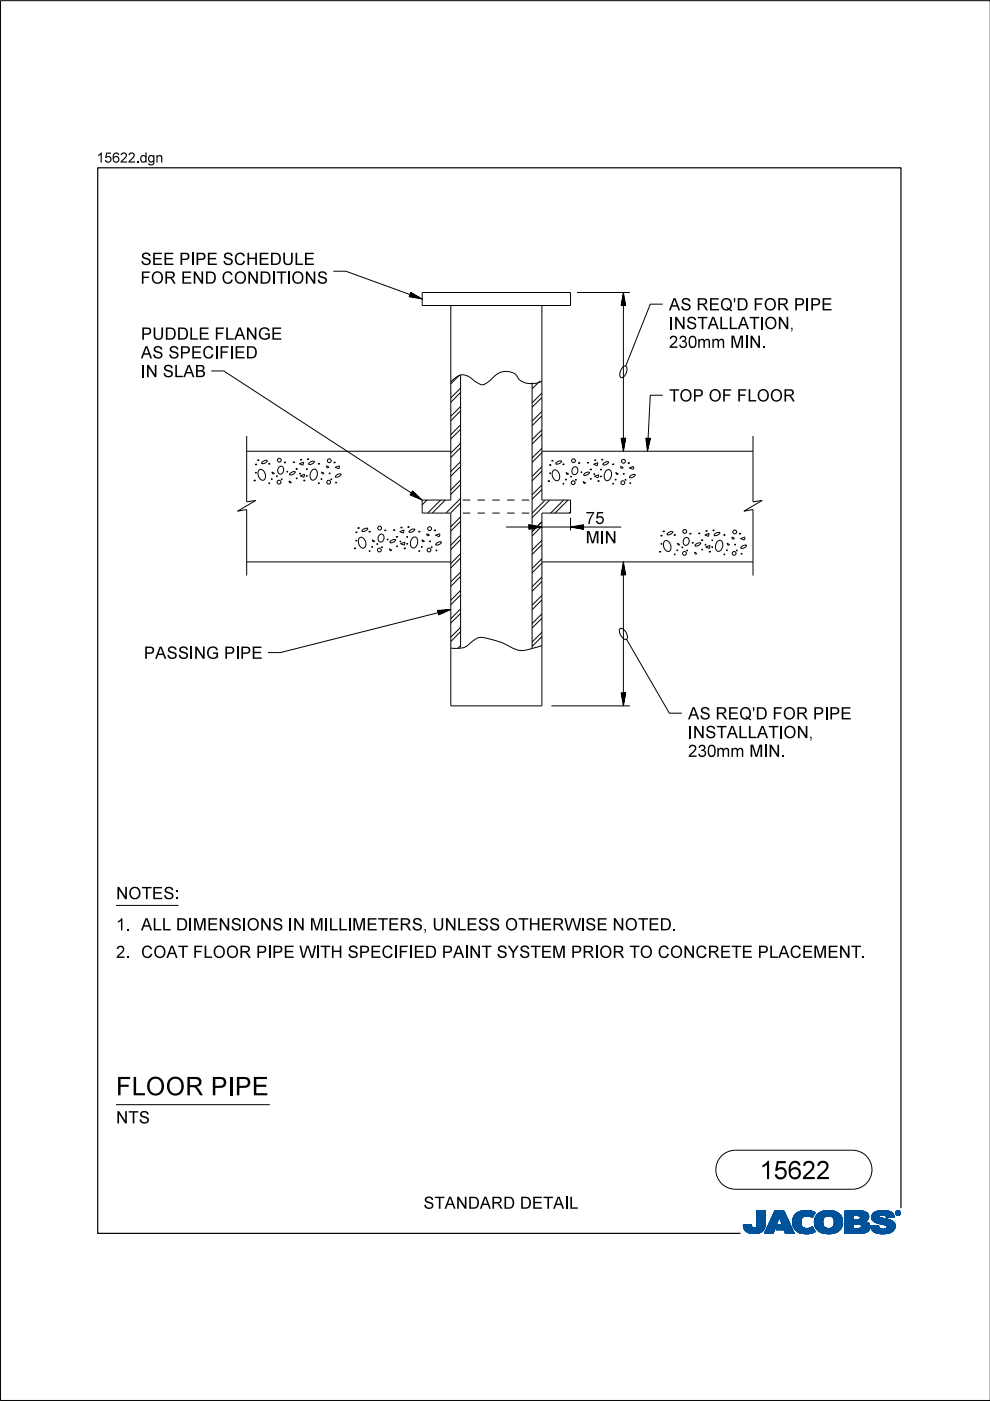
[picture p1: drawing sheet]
<svg xmlns="http://www.w3.org/2000/svg" width="210mm" height="297mm" viewBox="0 0 210 297" stroke-linecap="round" stroke-linejoin="round" font-family="sans-serif">
<defs><g id="words">
<g font-size="4">
<text x="24.6" y="232.2">FLOOR PI</text>
<text x="49.8" y="232.2">PE</text>
<text x="161" y="250">15622</text>
</g>
<g font-size="2.6">
<text x="29.8" y="56.2">SEE PI</text>
<text x="41.4" y="56.2">PE SCH</text>
<text x="54.8" y="56.2">EDULE</text>
<text x="29.8" y="60.1">FOR EN</text>
<text x="43.4" y="60.1">D CON</text>
<text x="55" y="60.1">DI</text>
<text x="58.6" y="60.1">TI</text>
<text x="61.8" y="60.1">ON</text>
<text x="67.2" y="60.1">S</text>
<text x="141.8" y="65.8">AS REQ'</text>
<text x="156.1" y="65.8">D FOR PI</text>
<text x="171.7" y="65.8">PE</text>
<text x="141.8" y="69.8">I</text>
<text x="145.4" y="69.8">STALLATI</text>
<text x="162" y="69.8">ON</text>
<text x="167.4" y="69.8">,</text>
<text x="29.9" y="76">AS SPECI</text>
<text x="29.9" y="72">PUDDLE FLAN</text>
<text x="46.5" y="76">FI</text>
<text x="49.7" y="76">ED</text>
<text x="54.7" y="72">GE</text>
<text x="141.8" y="73.8">230mm M</text>
<text x="157.8" y="73.8">I</text>
<text x="161.4" y="73.8">.</text>
<text x="29.9" y="80">I</text>
<text x="34.5" y="80">SLAB</text>
<text x="141.8" y="85.1">TOP OF FLOOR</text>
<text x="124.2" y="111.1">75</text>
<text x="124.2" y="115.2">M</text>
<text x="127.2" y="115.2">I</text>
<text x="30.5" y="139.7">PASSI</text>
<text x="41.1" y="139.7">N</text>
<text x="43.7" y="139.7">G PI</text>
<text x="50.9" y="139.7">PE</text>
<text x="145.9" y="152.5">AS REQ'</text>
<text x="160.2" y="152.5">D FOR PI</text>
<text x="175.8" y="152.5">PE</text>
<text x="145.9" y="160.5">230mm M</text>
<text x="145.9" y="156.5">I</text>
<text x="149.5" y="156.5">STALLATI</text>
<text x="161.9" y="160.5">I</text>
<text x="165.5" y="160.5">.</text>
<text x="166.1" y="156.5">ON</text>
<text x="171.5" y="156.5">,</text>
<text x="24.6" y="190.6">N</text>
<text x="27.2" y="190.6">OTES:</text>
<text x="24.6" y="197.3">1. ALLDI</text>
<text x="40.9" y="197.3">M</text>
<text x="43.9" y="197.3">EN</text>
<text x="48.9" y="197.3">SI</text>
<text x="52.3" y="197.3">ON</text>
<text x="62.1" y="197.3">N</text>
<text x="65.7" y="197.3">M</text>
<text x="69.7" y="197.3">L</text>
<text x="74.7" y="197.3">M</text>
<text x="77.7" y="197.3">ETERS,UN</text>
<text x="96.9" y="197.3">LESS OTH</text>
<text x="114.7" y="197.3">ERW I</text>
<text x="124.1" y="197.3">SE N</text>
<text x="132.5" y="197.3">OTED.</text>
<text x="24.6" y="203.1">2. COAT FLOOR PI</text>
<text x="57.7" y="203.1">PE W I</text>
<text x="67.9" y="203.1">TH</text>
<text x="73.7" y="203.1">SPECI</text>
<text x="84.5" y="203.1">FI</text>
<text x="87.7" y="203.1">ED PAI</text>
<text x="99.5" y="203.1">N</text>
<text x="102.1" y="203.1">T SYSTEM</text>
<text x="121" y="203.1">PRI</text>
<text x="127" y="203.1">OR TO CON</text>
<text x="147.4" y="203.1">CRETE PLACEM</text>
<text x="175.4" y="203.1">EN</text>
<text x="180.4" y="203.1">T.</text>
<text x="24.6" y="238.2">N</text>
<text x="27.2" y="238.2">TS</text>
<text x="89.8" y="256.3">STAN</text>
<text x="99.2" y="256.3">DARD DETAI</text>
<text x="120.6" y="256.3">L</text>
</g>
<g font-size="2.2">
<text x="20.5" y="34.5">15622.</text>
<text x="29.6" y="34.5">dgn</text>
</g>
</g></defs>
<g fill="none" stroke="#00539a" stroke-width=".21">
<path d="M157.6 259.8h1.7M157.6 259.9h1.7M157.6 259.9l1.7 .1M157.6 260h1.8M158.1 259.7h1.2M159.3 259.7h-1.7l.1 .7M159.3 259.7h-.9M159.3 259.7l.1 .3M159.4 260l.1 .3M160.4 260l-.2 .3h2M160.5 259.6h1.8M160.5 259.6l-.1 .4"/>
<path d="M160.5 259.7h1.8M160.5 256.7v2.9M160.5 256.9h1.8M160.5 257.5h1.8M160.5 256.7h1.8v2.7M160.5 256.8h1.8M160.5 256.8l1.8 .1M160.5 256.9l1.8 .1M160.5 257h1.8M160.5 257.1h1.8M160.5 257.2h1.8M160.5 257.2l1.8 .1"/>
<path d="M160.5 257.3h1.8M160.5 257.4h1.8M160.5 257.4l1.8 .1M160.5 257.6h1.8M160.5 257.6l1.8 .1M160.5 257.7h1.8M160.5 257.8h1.8M160.5 257.9h1.8M160.5 258h1.8M160.5 258.1h1.8M160.5 258.1l1.8 .1M160.5 258.2h1.8"/>
<path d="M160.5 258.3h1.8M160.5 258.3l1.8 .1M160.5 258.4h1.8M160.5 258.5h1.8M160.5 258.5l1.8 .1M160.5 258.6h1.8M160.5 258.6l1.8 .1M160.5 258.7h1.8M160.5 258.8h1.8M160.5 258.9h1.8M160.5 259h1.8M160.5 259.1h1.8"/>
<path d="M160.5 259.2h1.8M160.5 259.3h1.8M160.5 259.8h1.8M162.2 260h-1.8M162.2 259.9v.3M162.2 259.9h-1.8M162.2 259.8h-1.7M162.3 259.4l-.1 .5M162.3 259.4v-2.7h-1.8v2.9M162.3 259.5h-1.8M162.3 259.6h-1.8M162.3 256.7l-1.8 .1"/>
<path d="M162.3 259.4h-1.8M163.7 258.1h3.1M163.7 258h3.1M163.7 257.9h3M163.8 257.8h2.9M163.8 257.7h2.9M163.8 257.7h2.8M163.9 257.6h2.7M163.9 257.5h2.7M164 257.4h2.5M164 257.3h2.5M164.1 257.2h2.3"/>
<path d="M164.1 257.1h2.3M164.1 257h2.3M164.2 257h2.1M164.2 256.9h2.1M164.2 256.8h2.1M164.3 256.7h1.9l2.2 4.8h-1.9l-.3-.8h-1.7l.4-1h1l-.7-1.7-1.3 3.5h-1.8zM164.5 260h-1.7M164.5 259.9l-1.7 .1M164.5 259.9h-1.7M164.5 259.8l-1.7 .1M164.6 259.8h-1.7M164.6 259.7l-1.7 .1"/>
<path d="M164.6 259.7h-1.7M164.6 259.6h-1.7M164.6 259.5l-1.6 .1M164.7 259.5h-1.7M164.7 259.4l-1.7 .1M164.7 259.4h-1.7M164.7 259.3l-1.6 .1M164.7 259.3h-1.6M164.8 259.2l-1.7 .1M164.8 259.2h-1.7M164.8 259.1l-1.6 .1M164.8 260h2.9"/>
<path d="M164.8 259.1h-1.6M164.8 259.9h2.9M164.8 259l-1.6 .1M164.9 259.9h2.7M164.9 259h-1.7M164.9 259.8h2.7M164.9 258.9h-1.6M164.9 258.8h-1.6M164.9 259.7h2.7M164.9 259.7l-.4 1 3.6 .1M165 258.7h-1.6M165 258.6l-1.6 .1"/>
<path d="M165 258.6h-1.6M165 258.5l-1.6 .1M165 258.5h-1.6M165.1 258.4l-1.6 .1M165.1 258.4h-1.6M165.1 258.3l-1.6 .1M165.1 258.3h-1.6M165.1 258.2l-1.5 .1M165.1 258.2h-1.5M165.2 258.1l-1.6 .1M165.2 258.1h-1.6M165.2 258l.7 1.7h-1"/>
<path d="M165.2 258l.7 1.7M165.3 258.1h1.5M165.3 258.1l1.6 .1M165.3 258.2h1.6M165.3 258.2l1.6 .1M165.3 258.3h1.6M165.4 258.3l1.6 .1M165.4 258.4h1.6M165.4 258.4l1.6 .1M165.4 258.5h1.6M165.4 258.5l1.7 .1M165.4 258.6h1.7"/>
<path d="M165.5 258.6l1.6 .1M165.5 258.7h1.6M165.5 258.8h1.7M165.5 258.9h1.7M165.6 258.9h1.6M165.6 259h1.7M165.6 259l1.7 .1M165.6 259.1h1.7M165.6 259.1l1.7 .1M165.7 259.2h1.7M165.7 259.2l1.7 .1M165.7 259.3h1.7"/>
<path d="M165.7 259.3l1.7 .1M165.7 259.4h1.7M165.8 259.4l1.7 .1M165.8 259.5h1.7M165.8 259.5l1.7 .1M165.8 259.6h1.7M166.2 256.7l2.2 4.8M166.2 256.8l-1.9-.1-2.2 4.8h1.8l1.3-3.5M168 258.9l.4 1.5M168 258.9h1.8M168 259h1.8M168 259.1h1.8"/>
<path d="M168 259.2h1.8M168 259.2l1.8 .1M168 259.3h1.8M168 259.3l1.8 .1M168.1 259.4h1.8M168.1 259.5h1.7M168.1 259.4l1.7 .1M168.1 259.5l1.8 .1M168.1 259.6h1.8M168.1 259.7h1.8M168.1 259.7l1.8 .1M168.1 259.8h1.8"/>
<path d="M168.1 259.8l1.8 .1M168.2 260h1.8M168.2 259.9h1.8M168.3 258l-.3 .9M168.9 257.3l-.6 .7M169.1 257.1h3.6M169.2 257h3.4M169.4 256.9h3.1M169.5 256.9h2.9M169.8 256.8h2.4M169.8 259.1a1.33 1.33 0 0 0 .8 1.4 1.33 1.33 0 0 0 1.5-.3l.2-.1M169.8 259.1h-1.8"/>
<path d="M169.8 259l-1.8 .1M169.9 258.8l-1.9 .1M169.9 258.8h-1.9M169.9 258.7h-1.9M169.9 258.6h-1.8M169.9 258.6l-1.9 .1M169.9 258.5l-1.8 .1M169.9 258.5h-1.8M169.9 258.4l-1.8 .1M170 258.4h-1.9M170 258.4l-.2 .7M170 258.3l-1.8 .1"/>
<path d="M170 258.3h-1.8M170 258.2l-1.8 .1M170.1 258.2h-1.9M170.1 258.1l-.1 .3M170.1 258.1l-1.9 .1M170.2 258.1h-2M170.3 258h-2.1M170.3 256.7l-1.4 .5M170.3 256.7h1.5M170.3 256.7a4 4 0 0 1 2.5 .4M170.4 258h-2.1M170.4 257.9h-2.1"/>
<path d="M170.6 257.8l-2.3 .1M170.6 257.9l-.5 .2M170.8 257.8h-2.5M171.4 257.8h1M171.5 256.7l-1.7 .1M171.5 256.7l.6 .1M171.7 257.8h.7M171.8 257.9h.6M171.9 258h.4M172.1 258.1h.2M172.2 258.1h.1M172.3 258h-.3"/>
<path d="M172.4 257.7l-4 .1M172.5 257.7h-4.1M172.5 257.6l-4 .1M172.5 257.6h-4M172.6 257h-3.3M172.6 257.5l-4.1 .1M172.6 257.5h-4M172.6 257.4l-4 .1M172.7 257.4h-4M172.7 259h1.8M172.7 259.2h1.8M172.7 259.3h1.8"/>
<path d="M172.7 259.3l1.8 .1M172.7 259.4h1.8M172.7 257.3l-3.9 .1M172.7 259.5h1.8M172.7 259.5l1.8 .1M172.7 259.6h1.8M172.7 259.7h1.8M172.7 258.6h1.8M172.7 257.3h-3.9M172.8 259.8h1.8M172.8 257.2l-3.9 .1M172.8 259.9h1.8"/>
<path d="M172.8 259.9l.3 .6M172.8 259.8l1.8 .1M172.8 259.9l1.8 .1M172.8 257.2h-3.9M172.8 260h1.8M172.8 257.1l-.6 1.1a1.75 1.75 0 0 0-1.6-.3M172.9 257.1l-3.9 .1M173 257.8l-.3 1.3h1.8M173 257.8h5.3M173.1 257.7h5.2M173.1 257.7h5.1M173.1 257.6h5.1"/>
<path d="M173.2 257.6h4.9M173.2 257.5h4.8M173.4 257.4h4.6M173.4 257.4h4.5M173.5 257.3h4.4M173.6 257.2l4.2 .1M173.6 257.2h4.1M173.7 257.1l4 .1M173.8 257.1h3.8M173.9 257h3.5M174 257h3.3M174.1 256.9h3.2"/>
<path d="M174.2 256.9h2.8M174.4 256.8h2.6M174.5 259h-1.8M174.5 259.2a1.15 1.15 0 0 0 1.3 1.3M174.5 259.2l-1.8-.1 .1 .8M174.5 258.9l-1.8 .1M174.5 258.9h-1.8M174.5 258.8l-1.8 .1M174.5 258.7l-1.8 .1M174.5 258.7h-1.8M174.5 258.6l-1.8 .1M174.5 258.5l-1.8 .1"/>
<path d="M174.6 258.5h-1.9M174.6 256.8h1.9M174.6 258.4l-.1 .8M174.6 258.4h-1.8M174.6 258.4l-1.9 .1M174.6 258.3l-1.8 .1M174.6 258.3h-1.8M174.7 258.2h-1.9M174.7 258.1l-.1 .3M174.8 258.1l-2 .1M174.8 258.1h-1.9M174.9 256.7a3.2 3.2 0 0 1 3.6 1.4l.1 .8-.1 1.1"/>
<path d="M174.9 258l-1.9 .1M175 258h-2M175.1 257.9l-.4 .2M175.1 257.9h-2.1M175.2 257.9h-2.2M175.5 256.7h.7M175.7 257.8l-.6 .1M175.7 257.8l.6 .1M175.7 257.8h-2.7M176 257.8h2.4M176.2 257.9h2.2M176.3 257.9l.5 .5"/>
<path d="M176.4 258h2M176.4 256.7h-1.5a2.68 2.68 0 0 0-1.9 1.1M176.5 258l2 .1M176.5 258.1h2M176.6 258.1h1.9M176.6 258.2h1.9M176.7 258.2l1.8 .1M176.7 258.3h1.8M176.7 258.3l1.9 .1M176.7 259.9h1.8M176.7 258.4h1.9M176.8 258.4l.1 .5"/>
<path d="M176.8 258.4l1.8 .1M176.8 258.5h1.8M176.8 258.6h1.8M176.9 258.8h1.7M176.9 258.8l1.8 .1M176.9 258.7h1.7M176.9 259.4h1.8M176.9 259.2l1.8 .1M176.9 259.1h1.8M176.9 259.2h1.8M176.9 258.9v.3M176.9 259.2a1.11 1.11 0 0 1-1.1 1.3"/>
<path d="M176.9 259h1.8M176.9 258.9h1.8M176.9 259.3h1.8M176.9 259.3l1.8 .1M178 257.4l-4.7 .1M178.4 257.9h-2.1l.5 .5M178.5 259.7l-1.7 .1M178.5 259.8l-1.8 .1M178.5 259.8h-1.7M178.5 260l-.2 .5M178.5 259.9l-1.8 .1M178.5 260h-1.8"/>
<path d="M178.6 259.7h-1.8M178.6 258.5l-1.8 .1M178.6 259.6h-1.8M178.6 259.5l-1.8 .1M178.6 259.5h-1.8M178.7 259.4h-1.8M179.1 259.7h1.8M179.1 259.5h5.2M179.1 256.9h4.4M179.1 257.5h5M179.1 256.8h4M179.1 256.8h3.4"/>
<path d="M179.1 257h4.5M179.1 257.1h4.7M179.1 257.1l4.7 .1M179.1 257.2h4.8M179.1 257.2l4.8 .1M179.1 257.3h4.8M179.1 257.3l4.9 .1M179.1 257.4h4.9M179.1 257.4l5 .1M179.1 257.6h5M179.1 257.6l5 .1M179.1 257.7h5"/>
<path d="M179.1 257.7l1.8 .1M179.1 257.8h1.8M179.1 257.9h1.8M179.1 258h1.8M179.1 258.1h1.8M179.1 258.2h1.8M179.1 258.3h1.8M179.1 258.4h1.8M179.1 258.5h1.8M179.1 258.5l1.8 .1M179.1 258.6h4.8M179.1 258.7h4.7"/>
<path d="M179.1 258.7h4.6M179.1 258.8h4.5M179.1 258.9h4.5M179.1 258.9h4.3M179.1 259h4.4M179.1 259l4.5 .1M179.1 259.1h4.6M179.1 259.1l4.7 .1M179.1 259.2h4.8M179.1 259.2l4.9 .1M179.1 259.3h5M179.1 259.3l5.1 .1"/>
<path d="M179.1 259.4h5.1M179.1 259.4l5.1 .1M179.1 259.5l1.8 .1M179.1 259.6h1.8M179.1 259.8h1.8M179.1 259.9h1.8M179.1 260h1.8M180.9 257.7v.9M181.8 259.5h-.9v1v-1M181.8 259.5h.2M181.8 259.5l.8 .3M182.1 257.7l2.1 .1"/>
<path d="M182.2 257.8h2M182.2 259.5l2.1 .1M182.3 258.5h1.7M182.3 258.5l-1.4 .1M182.3 257.9h1.9M182.4 257.9h1.8M182.4 257.9v.1M182.4 257.9l-.4-.2h-1.1v.9M182.4 258h1.8M182.4 258v.3M182.4 258.3l-.1 .2M182.4 259.6h1.9"/>
<path d="M182.4 258.1h1.8M182.4 258.1l1.8 .1M182.4 258.2h1.8M182.5 259.7h1.9M182.5 256.9l1.1 .1M182.5 259.7l1.9 .1M182.6 259.8h1.8M182.6 259.8v.4l-.2 .2M182.7 259.9h1.7M182.9 256.8h-3.8v4.7M183.3 256.9l-4.2-.1v4.7M183.6 257l.4 .4"/>
<path d="M183.9 259.2l.2 .2M184 258.5l-2.1 .1M184 258.5h-1.8M184 257.4l.1 .2M184.1 258.4l-.8 .6 .6 .2M184.1 258.4h-1.8M184.1 258.3l-1.7 .1M184.1 258.3h-1.7M184.1 257.6l.1 .6M184.1 258.2l-1.7 .1M184.1 259.4l.3 .5v.6M184.2 258.2l-.1 .2"/>
<path d="M184.2 258h-1.8M184.4 259.9h-1.7M184.5 260h-1.8M184.6 259.9v.2M184.6 259.9h1.7M184.6 260h1.7M184.8 258.1h1.7M184.8 258l.2 .7M184.8 258h1.7M184.8 258.3h2.5M184.8 258.3l2.8 .1M184.8 258.1l1.8 .1"/>
<path d="M184.8 258.2h2M184.8 258.4h3M184.8 258.4l3.2 .1M184.9 258.2l2.1 .1M184.9 257.6h4.6M184.9 258.5h3.4M184.9 258.5l3.6 .1M184.9 258.6h3.7M184.9 257.5h4.5M185 257.5h4.4M185 258.6l3.7 .1M185 258.7h3.9"/>
<path d="M185 258.7l.6 .4M185 257.4h4.3M185 257.4h4.4M185.1 258.7l3.9 .1M185.1 258.8h.7M185.1 257.3h4.1M185.2 258.9h.6M185.2 258.9l4.1 .1M185.3 257.2h3.9M185.3 259h4M185.3 257.1l3.8 .1M185.4 257.1h3.7"/>
<path d="M185.4 259l4 .1M185.5 257h3.5M185.5 259.1h4M185.6 259.1l3.9 .1M185.6 259.1l.5 .2M185.7 259.2h3.9M185.7 256.9h3M185.8 259.2l3.8 .1M185.8 258.9h3.4M185.9 258.8h3.2M185.9 256.8h2.7M185.9 256.8l-.8 .5-.3 .7"/>
<path d="M185.9 256.8l.7-.1a3.3 3.3 0 0 1 2.7 .6h-4.2M186 259.3h3.6M186.1 256.8h2.3M186.1 259.4h3.6M186.1 259.3l1.5 .4 .4 .2M186.3 259.8l-.5 .1M186.3 259.8l-1.7 .1M186.3 259.8v.3M186.3 259.4h3.4M186.4 257.9h-1.6M186.4 257.9l.1 .1M186.5 257.9h-1.7"/>
<path d="M186.5 257.8h-1.7M186.5 258v.1M186.5 257.8l-.1 .1M186.5 257.7h-1.6M186.5 259.4l3.2 .1M186.5 258.1l.1 .1M186.6 257.6l-1.7 .1M186.6 258.2l.4 .1M186.7 256.7h.8M186.7 259.5h3M186.9 257.6h-2M186.9 259.5l2.9 .1"/>
<path d="M187 258.3l1.7 .4 .9 .6M187.2 259.6h2.6M187.3 257.6h2.2M187.4 259.7h2.4M187.6 257.6l1.9 .1M187.6 259.7h2.2M187.6 257.7h2M187.7 257.7a1.07 1.07 0 0 0-1.2 .1M187.7 257.7l.1 .1M187.7 257.8h1.9M187.8 257.8h1.7M187.8 256.7h-1.3"/>
<path d="M187.8 257.8l.1 .4M187.8 257.9h1.7M187.8 257.9h1.8M187.9 258h1.7M187.9 258l1.7 .1M187.9 258.1h1.1M187.9 258.1h1.7M187.9 259.9h1.9M188 259.9l.1 .2M188 260h1.8M188.1 257h-2.6M188.2 257h.6"/>
<path d="M188.7 256.9h-2.9M189.3 257.3l.3 .8-1.7 .1M189.6 259.3l.2 .4v.6M189.8 259.9l-1.8 .1M189.8 259.8h-2.1M189.8 259.8h-1.9M189.9 257.2v.1M189.9 257.1h.1M189.9 257.2h.1M189.9 257.3h.1M189.9 257.3l.2 .3M190 257.4h.1"/>
<path d="M190 257.4l.1 .1M190 257.5h.2M190 257.2v.1M190 257.2l.2 .3M190 257.3l.2 .2M190 257.1h-.1M190 257h-.1M190.1 257h-.2M190.1 257.5l.2 .1M190.1 256.9h-.1M190.1 257.6h.6M190.2 256.8l-.1 .1"/>
<path d="M190.2 257.5l.2 .1M190.2 257.5l-.1 .1M190.2 257.6h.4M190.2 256.9h.4M190.2 256.9h.4l-.1 .3 .2 .3-.3-.3-.2 .3zM190.2 256.9v.6l.1-.3 .3 .3M190.2 257h.4M190.2 257.1h.1M190.2 257.1h.5M190.2 257.2h.5M190.2 257.2l.3 .1M190.2 257.3h.1"/>
<path d="M190.2 257.4h.1M190.2 257.4l.1 .1M190.2 256.8h-.1M190.3 257h.2v.1l-.2 .1zM190.3 257v.2M190.3 257h-.1M190.4 257.2l.2 .3M190.4 257.6h.1M190.4 256.8h-.2l-.2 .4M190.4 256.7a.5 .5 0 0 1 .5 .5 .5 .5 0 0 1-.5 .5M190.4 256.8l.4 .2v.2M190.4 256.7a.5 .5 0 0 0-.5 .5 .5 .5 0 0 0 .5 .5l-.3-.1"/>
<path d="M190.4 256.8l.3 .1 .1 .3M190.4 256.7l-.4 .2-.1 .3M190.4 256.7v.1M190.4 257.6v.1M190.4 256.7l.3 .1 .2 .4M190.4 257h-.1l.1 .2M190.4 257l.2 .1-.2 .1M190.4 257h.1M190.5 257.3h.1M190.5 257.3l.1 .1M190.5 257.2l.2 .3M190.5 257.4h.1"/>
<path d="M190.5 257.1h.2M190.5 257.4l.2 .1M190.5 257l-.1 .2M190.5 256.7h-.3M190.6 257.5h.2M190.6 256.8h.1M190.6 257.1l-.1 .1M190.7 257.1h-.1M190.7 257.1l-.2 .1M190.7 257.1l-.5-.2v.6l.1-.3M190.7 257h-.1M190.7 256.8l.1 .1"/>
<path d="M190.7 256.8h-.6M190.7 256.9h.2M190.8 257h.1M190.8 257.6h-.2M190.8 257.2v.2l-.4 .2M190.8 257.2l-.1 .3-.3 .1M190.8 257.1h.1M190.8 257.2h.1M190.9 257.4l-.2 .1M190.9 257.4h-.1M190.9 257.3l-.1 .1M190.9 257.3h-.1"/>
<path d="M190.9 257.2h.1M190.9 257.2l-.1 .3-.4 .2M190.9 257.1h-.1M157.7 260.1h1.7M157.7 260l1.7 .1M157.7 260.2h1.8M157.7 260.2l1.8 .1M157.7 260.3h1.8M157.7 260.3l1.9 .1M157.7 260.4h4.4M157.7 260.4l.4 .5M157.7 260.4l4.4 .1"/>
<path d="M157.8 260.5h4.3M157.8 260.6h4.3M157.8 260.7h4.2M157.9 260.7h4.1M157.9 260.8h4M158 260.8h3.9M158 260.9h3.9M158.1 260.9h3.3M158.1 261h3.6M158.2 261h3.5M158.3 261.1h3.2M158.4 261.2h3.1"/>
<path d="M158.5 261.2h2.9M158.6 261.3h2.7M158.7 261.4h2.4M158.8 261.4h2.1M159.1 261.5h1.6M159.5 260.3l.3 .1 .4-.1M159.7 261.5h.7M160.9 261.4h.1M161.5 260.9h.2M161.6 261.1h-3.3M162.1 260.3l-2 .1M162.2 260.2l-1.9 .1"/>
<path d="M162.2 260.2a2.25 2.25 0 0 1-2.8 1.3l-.9-.2-.4-.4M162.2 260.2h-1.9M162.2 260.1l-1.8 .1M162.2 260.1h-1.8M162.2 260l-1.8 .1M164 261.4h-1.9M164 261.3l-1.9 .1M164 261.3h-1.8M164 261.2l-1.8 .1M164 261.2h-1.8M164.1 261.1l-1.9 .1M164.1 261.1h-1.8"/>
<path d="M164.1 261l-1.8 .1M164.1 261h-1.8M164.1 260.9l-1.8 .1M164.2 260.9h-1.8M164.2 260.8l-1.8 .1M164.2 260.8h-1.8M164.2 260.7l-1.8 .1M164.2 260.7h-1.7M164.2 260.6l-1.7 .1M164.3 260.6h-1.8M164.3 260.5h-1.8M164.3 260.4l-1.7 .1"/>
<path d="M164.3 260.4h-1.7M164.3 260.3l-1.7 .1M164.4 260.3h-1.8M164.4 260.2l-1.7 .1M164.4 260.2h-1.7M164.4 260.1l-1.7 .1M164.4 260.1h-1.7M164.5 260l-1.8 .1M164.5 260.7h3.5M164.6 260.7h3.4M164.6 260.6h3.4M164.6 260.5h3.4"/>
<path d="M164.6 260.5h3.3M164.6 260.4h3.3M164.7 260.4h3.2M164.7 260.3h3.2M164.7 260.3h3.1M164.7 260.2h3.1M164.8 260.1h3M164.8 260.1h2.9M166.3 260.8h1.8M166.3 260.8l1.8 .1M166.3 260.9h1.8M166.3 260.9l1.8 .1"/>
<path d="M166.3 261h1.9M166.3 261l1.9 .1M166.4 261.1h1.8M166.4 261.1l1.8 .1M166.4 261.2h1.9M166.4 261.2l1.9 .1M166.4 261.3h1.9M166.5 261.3l1.8 .1M166.5 261.4h1.9M166.5 261.5h1.9M166.5 261.5l-.3-.8 .3 .8h1.9M168.2 260l1.9 .1"/>
<path d="M168.2 260.1h1.9M168.2 260.1l1.9 .1M168.2 260.2h2M168.3 260.2l2 .1M168.3 260.3h2.1M168.3 260.3l2.2 .1M168.3 260.4h2.5M168.4 260.4l.6 .7M168.4 260.4l4.1 .1M168.5 260.5h4M168.5 260.6h4M168.6 260.7h4"/>
<path d="M168.6 260.7l4 .1M168.7 260.8h3.9M168.7 260.8l4 .1M168.8 260.9h3.9M168.9 260.9l3.8 .1M168.9 261h3.9M169 261l3.8 .1M169 261.1h3.9M169 261.1a4.2 4.2 0 0 0 3.8 0M169.1 261.1h3.8M169.2 261.2h3.5M169.3 261.3h3.2"/>
<path d="M169.5 261.4h2.8M169.6 261.4h2.6M170 261.5h2M170.6 261.6h.4M171.5 260.4h.9M171.6 260.4h.8M171.8 261.5h-1.5M171.8 260.3h.6M172 260.3h.3M172 260.2h.3M172.1 260.2h.2M172.2 260.1h.1"/>
<path d="M172.3 260.1l.6 1M172.6 261.2l-3.3 .1M172.8 260.1h1.9M172.9 260.1l1.9 .1M172.9 260.2h1.9M172.9 260.2l2 .1M172.9 260.3h2.2M173 260.3l2.1 .1M173 260.4h2.4M173 260.4h5.3M173.1 260.5h5.2M173.1 260.5l.7 .6 .8 .4"/>
<path d="M173.1 260.6h5.2M173.2 260.6h5M173.3 260.7h4.9M173.3 260.7h4.8M173.3 260.8h4.7M173.4 260.9h4.5M173.5 260.9h4.4M173.5 261h4.3M173.6 261h4.2M173.7 261.1h4M173.8 261.1h3.8M173.8 261.2h3.7"/>
<path d="M174 261.2h3.4M174.2 261.4h2.9M174.3 261.4h2.7M175.1 261.5h1.4M175.3 261.6h.4M176.6 260.2h1.9M177 261.4l-1 .2-1.4-.1h2.2M177.3 261.3h-3.3M178.1 260.8h-4.8M178.3 260.5l-.6 .6-.7 .3M178.3 260.4h-2.2M178.4 260.3l-2.2 .1"/>
<path d="M178.4 260.3h-2l-.6 .2M178.5 260.2l-2.1 .1M178.5 260.2h-2M178.5 260.1h-1.9M178.5 260l-1.9 .1M179.1 261.5h3.4M179.1 260.1h1.8M179.1 260.1l1.8 .1M179.1 260.2h1.8M179.1 260.2l1.8 .1M179.1 260.3h1.8M179.1 260.4h1.8"/>
<path d="M182.3 260.4h2.1M182.4 260.4h2M182.4 260.4l-.6 .1M183.1 261.4l-4 .1M183.4 261.3l-4.3 .1M183.5 261.3h-4.4M183.7 261.3h-.1M183.7 261.2l-4.6 .1M183.8 261.2h-4.7M183.9 261.1l-4.8 .1M184 261.1h-4.9M184 261l-4.9 .1"/>
<path d="M184.1 261l-.8 .4-1.1 .1M184.1 261h-5M184.1 260.9l-5 .1M184.2 260.9h-5.1M184.2 260.8l-5.1 .1M184.3 260.8h-5.2M184.3 260.7l-5.2 .1M184.3 260.7h-5.2M184.4 260.6l-5.3 .1M184.4 260.6h-5.3M184.4 260.5h-5.3M184.4 260.5l-.3 .5"/>
<path d="M184.4 260.4l-5.3 .1M184.5 260l-1.8 .1M184.5 260.2l-2 .1M184.5 260.3h-2M184.5 260.1h-1.9M184.5 260.2h-1.9M184.6 260l1.7 .1M184.6 260.1l.1 .3M184.6 260.1h1.8M184.6 260.2h1.8M184.6 260.1l1.8 .1M184.6 260.2l1.8 .1"/>
<path d="M184.7 260.3h1.8M184.7 260.3l1.8 .1M184.7 260.4a2.52 2.52 0 0 0 2.7 1.2M184.7 260.4h1.9M184.7 260.5h2M184.7 260.5h2.1M184.8 260.6h2.1M184.8 260.6h4.8M184.8 260.7h4.7M184.9 260.8h4.6M184.9 260.8h4.5M185 260.9h4.4"/>
<path d="M185.1 260.9h4.3M185.1 261h4.3M185.2 261.1h4M185.2 261.1h3.9M185.3 261.2h3.7M185.4 261.2h3.5M185.5 261.3h3.4M185.7 261.3h3.1M185.8 261.4h2.7M185.9 261.5h2.4M186.3 260.1a1.08 1.08 0 0 0 1.4 .5M186.4 261.5h1.6"/>
<path d="M186.6 261.6h.9M188 260.4h1.8M188 260.4l-.3 .2M188.1 260.3h1.7M188.1 260.1l-.1 .3M188.1 260.2h1.7M188.3 261.5l-.9 .1M188.9 261.3l-.6 .2M189.3 261.1h-4.1M189.4 260.9l-.5 .4M189.6 260.7h-4.8M189.7 260.6h-2"/>
<path d="M189.7 260.5h-1.9M189.7 260.5h-1.8M189.7 260.4h-1.7M189.7 260.3h-1.6M189.8 260.2h-1.7M189.8 260.3l-.4 .6M189.8 260.1h-1.7M189.8 260h-1.7"/>
<circle cx="190.4" cy="257.2" r=".51"/>
<circle cx="190.4" cy="257.2" r=".42"/>
</g>
<g fill="none" stroke="#000" stroke-width=".21">
<path d="M210 .1h-209.9v296.8h209.9M70.7 57.5h2.6l14.3 5.2h-.3v-.3l.7 .4-.9-.1 .2-.4 1.2 .7-1.4-.3v-.6l1.9 1.1-2.1-.4 .2-.8 2.4 1.4-2.7-.5 .3-.9M44.8 78.6h2.6l40.4 26.3-.3-.1 .1-.2 .6 .5-.8-.3 .2-.4 1 1-1.3-.6 .2-.6 1.5 1.5-1.9-.8 .4-.8 2 1.9-2.6-1.1 .6-.8M89.5 62h31.5v2.8h-31.5zM95.6 64.8v41.2h-6.1v2.8h6.1v40.9h19.3v-40.9h6.1v-2.8h-6.1v-41.2M97.4 79.5l-1.8 1.9M97.7 79.5v57.8M122.3 62h11.2M131.7 64.8h1l-.5-2.8-.5 2.8 .8-.1-.3-2.1-.4 2.1 .6-.1-.2-1.5-.3 1.4h.4l-.1-.9-.2 .8h.2v-.3v.7M132.1 77.8a.52 .52 0 0 1 .7-.1 .52 .52 0 0 1 .1 .7 1.6 1.6 0 0 1-1.2 1.7 1.68 1.68 0 0 1 .4-2.3zM132.2 62v33.7M140.5 64.5h-2.6l-5.2 13.1"/>
<path d="M52.3 95.7h43.3M52.3 92.4v14l1.9-.3-3.8 2.3 1.9-.4v14M54.2 98.4l.2 .1zM54.7 97.5h.2zM54.9 99.7l.2-.2a1.32 1.32 0 0 1 1.1 .9 1.32 1.32 0 0 1-.3 1.4 1.36 1.36 0 0 1-1-2.1zM55.7 97.9l.6-.3 .4 .1a.98 .98 0 0 1-1.2 .5zM57 98.3h.3zM59.2 99a.63 .63 0 0 1 .8 0 .63 .63 0 0 1 .1 .8 .66 .66 0 0 1-.8 .7 .66 .66 0 0 1-.4-.9zM60.3 98h.3zM62.2 98h.2zM62.8 99.4h.3zM63.5 98.3l.9-.3-.2 .6z"/>
<path d="M63.7 97.4h.3zM65.2 97.3h.3zM65.6 98.1l.7-.3h.4a.98 .98 0 0 1-1.3 .6zM66.2 99.7l.6-.2a1.32 1.32 0 0 1 .5 1.3 1.32 1.32 0 0 1-1 1 1.35 1.35 0 0 1-.1-2.1zM67.5 98.3h.3zM69.2 98.8l.2 .5M69.2 98.7l.6 .3M69.8 99.1l-.4 .1M70.8 98h.3zM71 99.1l.8 .3M72 98.8l-.9 .3M72 98.9l-.1 .5"/>
<path d="M97.7 94l-2.1 2.1M97.7 90.1l-2.1 2.1M97.7 86.2l-2.1 2.1M97.7 82.3l-2.1 2.1M97.7 97.9l-2.1 2.1M97.7 94.9l-2.1 2.1M97.7 91l-2.1 2.1M97.7 87.1l-2.1 2.1M97.7 83.2l-2.1 2.1M97.7 98.9l-2.1 2.1M112.8 81.1v56.4M114.5 80.8l-1.7 1.6"/>
<path d="M114.9 80.8a4.1 4.1 0 0 1-5.1-.7 3 3 0 0 0-4-1l-.9 .6a5.5 5.5 0 0 1-2.7 1.9 7.3 7.3 0 0 1-2.6-1.7 2.77 2.77 0 0 0-3.8 .9l-.2 .2M114.9 95.7h44.8M114.9 99.9l-2.1 2M114.9 96l-2.1 2M114.9 92.1l-2.1 2M114.9 88.2l-2.1 2M114.9 84.3l-2.1 2M114.9 98.9l-2.1 2.1M114.9 95l-2.1 2.1M114.9 91.1l-2.1 2.1M114.9 87.2l-2.1 2.1M114.9 83.3l-2.1 2.1"/>
<path d="M116.6 98.6h.2zM117 97.6h.3zM117.3 99.8l.2-.2a1.32 1.32 0 0 1 1.1 1 1.32 1.32 0 0 1-.4 1.3 1.36 1.36 0 0 1-.9-2.1zM118 98l.7-.3 .3 .1a.98 .98 0 0 1-1.2 .5zM119.4 98.4h.2zM121.6 99.1a.63 .63 0 0 1 .8 0 .63 .63 0 0 1 .1 .8 .66 .66 0 0 1-.8 .7 .66 .66 0 0 1-.4-.9zM122.7 98.1h.2zM124.6 98.1h.2zM125.2 99.5h.2zM125.8 98.4l1-.3-.2 .6zM126.1 97.5l.3 .1zM127.6 97.4h.3z"/>
<path d="M128 98.2l.6-.3 .4 .1a.98 .98 0 0 1-1.2 .5zM128.5 99.8l.6-.2a1.32 1.32 0 0 1 .5 1.3 1.32 1.32 0 0 1-1 1 1.35 1.35 0 0 1-.1-2.1zM129.9 98.4h.3zM131.5 98.9l.3 .5M131.6 98.9l.6 .3-.4 .1M132.2 92.9v.7l-.1-.3h.2l-.1 .8-.2-.9h.4l-.2 1.4-.2-1.5 .6-.1-.4 2.1-.4-2.1 .9-.1-.5 2.8-.5-2.8h1M133.2 98.1h.3zM133.4 99.2l.8 .3M134.4 98.9l-1 .3M134.4 99l-.2 .5M140.5 83.8h-2.6l-.5 9.8-.1-.3h.2l-.1 .8-.2-.9h.5l-.3 1.4-.2-1.5 .6-.1-.5 2.1-.2-2.1 .8-.1-.6 2.8-.4-2.8h1M159.7 92.4v14l1.9-.3-3.9 2.3 2-.4v14"/>
<path d="M52.3 119.1h43.3M53.9 101.8l.3 .1zM57.6 100.1l.6 .3-.4 .1zM61.3 102l.5 .3-.3 .1zM61.6 100.3l.6-.3 .4 .1a.98 .98 0 0 1-1.2 .5zM63.6 100.9l1-.3-.2 .6zM64.4 101.8l.3 .1zM68.2 100.1l.5 .3-.3 .1zM71.3 100.8l.6-.3h.4a.98 .98 0 0 1-1.2 .6zM75.2 116.2h.2zM75.5 112.8h.2zM75.9 111.9h.3z"/>
<path d="M76.2 114.1l.2-.2a1.32 1.32 0 0 1 1.1 .9 1.32 1.32 0 0 1-.4 1.4 1.36 1.36 0 0 1-.9-2.1zM76.9 112.3l.7-.3 .4 .1a.98 .98 0 0 1-1.3 .5zM78.3 112.7h.2zM78.9 114.5l.6 .3-.4 .1zM80.5 113.4a.63 .63 0 0 1 .8 0 .63 .63 0 0 1 .1 .8 .66 .66 0 0 1-.8 .7 .66 .66 0 0 1-.4-.9zM81.6 112.4h.2zM82.5 116.4l.6 .3-.4 .1zM82.9 114.7l.6-.3h.4a.98 .98 0 0 1-1.2 .6zM83.5 112.3l.2 .1zM84.1 113.8h.2zM84.7 112.7l1-.3-.2 .6zM84.9 115.3l1-.4-.2 .7z"/>
<path d="M85 111.8h.3zM85.7 116.2h.3zM86.5 111.7h.3zM86.9 112.5l.6-.3h.4a.98 .98 0 0 1-1.2 .6zM87.4 114.1l.6-.2a1.32 1.32 0 0 1 .5 1.3 1.32 1.32 0 0 1-1 1 1.35 1.35 0 0 1-.1-2.1zM88.8 112.7h.3zM89.4 114.5l.6 .3-.4 .1zM90.4 113.2l.3 .5M90.5 113.1l.5 .3M90.5 106l-1 1M91.1 113.5l-.4 .1M92.1 112.4h.3z"/>
<path d="M92.3 113.5l.8 .3M92.6 115.2l.6-.3h.4a.98 .98 0 0 1-1.2 .6zM93.3 113.2l-1 .3M93.3 113.2l-.1 .6M93.4 106l-2.7 2.7M94.4 106l-2.7 2.7M97.7 117.4l-2.1 2.1M97.7 113.5l-2.1 2.1M97.7 109.6l-2.1 2.1M97.7 105.7l-3.1 3M97.7 118.3l-2.1 2.1M97.7 114.4l-2.1 2.1"/>
<path d="M97.7 110.5l-2.1 2.1M97.7 106.6l-2.1 2.1M97.7 102.7l-2.1 2.1M97.7 101.8l-2.1 2.1M107.3 111.7h24.4M112.1 111.3v.9l2.8-.5-2.8-.4 .1 .8 2.1-.4-2.1-.4 .2 .7 1.4-.3-1.4-.2v.4l.9-.2-.8-.1 .1 .2 .2-.1h-.7M114.9 110.6l-2.1 2.1M114.9 119.1h44.8M114.9 119.4l-2.1 2.1M114.9 103.8l-2.1 2M114.9 118.4l-2.1 2.1M114.9 102.8l-2.1 2.1"/>
<path d="M114.9 115.5l-2.1 2M114.9 114.5l-2.1 2.1M114.9 111.6l-2.1 2M115.5 106.1l-2.7 2.7M116.3 102h.2zM116.5 106l-3.7 3.8M119.5 106l-2.8 2.8M120 100.2l.6 .3-.4 .1zM120.4 106l-2.7 2.8M121 109.8v2.7M121 108.5l-.3 .3M123.6 102.1l.6 .3-.4 .1z"/>
<path d="M123.7 111.7h-.7h.3l.1 .2-.8-.2 .8-.1 .1 .4-1.4-.2 1.4-.3 .1 .6-2-.3 2-.4 .1 .8-2.7-.5 2.7-.4v.9M124 100.4l.6-.3 .4 .1a.98 .98 0 0 1-1.2 .5zM126 101l1-.3-.2 .6zM126.8 102h.3zM130.5 100.2l.6 .3-.4 .1zM132.2 119.1v30.6M133.7 100.9l.6-.3 .4 .1a.98 .98 0 0 1-1.2 .5zM139.9 116.9l.2 .1zM140.1 113.5l.3 .1zM140.6 112.6h.3zM140.8 114.8l.3-.2a1.32 1.32 0 0 1 1.1 .9 1.32 1.32 0 0 1-.4 1.4 1.36 1.36 0 0 1-1-2.1zM141.6 113l.6-.3 .4 .1a.98 .98 0 0 1-1.2 .5z"/>
<path d="M143 113.4h.2zM143.6 115.2l.6 .3-.4 .1zM145.2 114.1a.63 .63 0 0 1 .8 0 .63 .63 0 0 1 .1 .8 .66 .66 0 0 1-.8 .7 .66 .66 0 0 1-.4-.9zM146.3 113.1h.2zM147.2 117.1l.6 .3-.4 .1zM147.6 115.4l.6-.3 .4 .1a.98 .98 0 0 1-1.2 .5zM148.2 113.1h.2zM148.8 114.5h.2zM149.4 113.4l1-.3-.2 .6zM149.6 116l1-.4-.2 .7zM149.7 112.5h.3zM150.4 116.9l.3 .1z"/>
<path d="M151.2 112.4h.2zM151.6 113.2l.6-.3h.4a.98 .98 0 0 1-1.2 .6zM152.1 114.8l.6-.2a1.32 1.32 0 0 1 .5 1.3 1.32 1.32 0 0 1-1 1 1.35 1.35 0 0 1-.1-2.1zM153.5 113.4h.2zM154.1 115.2l.6 .3-.4 .1zM155.1 113.9l.2 .5M155.2 113.8l.5 .3-.3 .2M156.8 113.1h.3zM157.3 115.9l.6-.3h.4a.98 .98 0 0 1-1.2 .6zM158 113.9l-1 .3 .8 .3M158 113.9l-.2 .6M92.8 129.4l.2 1 2.6-1.2-2.8 .2 .3 .8 1.9-.9-2.1 .2 .3 .6 1.3-.6-1.4 .1 .1 .4 .8-.4-.8 .1 .1 .2 .3-.2-34.1 8.7h-2.7"/>
<path d="M97.7 133l-2.1 2.1M97.7 129.1l-2.1 2.1M97.7 125.2l-2.1 2.1M97.7 121.3l-2.1 2.1M97.7 133.9l-2.1 2.1M97.7 130l-2.1 2.1M97.7 126.1l-2.1 2.1M97.7 122.2l-2.1 2.1M97.7 136.9l-.6 .6M114.9 136.9l-1.5 .4a5.7 5.7 0 0 1-6.2-.7l-2.5-.9a6.5 6.5 0 0 0-3.5-.4l-.5 .3a6.4 6.4 0 0 1-3.1 1.8h-2M114.9 135l-2.1 2.1M114.9 131.1l-2.1 2"/>
<path d="M114.9 127.2l-2.1 2.1M114.9 123.3l-2.1 2.1M114.9 134.1l-2.1 2M114.9 130.1l-2.1 2.1M114.9 126.2l-2.1 2.1M114.9 122.3l-2.1 2.1M131.5 133.3a1.69 1.69 0 0 1 1.3 2.2 1.69 1.69 0 0 1-1.3-2.2zM131.7 121.9h1l-.5-2.8-.5 2.8 .8-.1-.3-2.1-.4 2.1 .6-.1-.2-1.5-.3 1.4h.4l-.1-.9-.2 .8h.2v-.3v.7M132.8 135.5l9.1 15.7h2.7M116.9 149.7h16.6M132.2 146.9v.7l-.1-.3h.2l-.1 .7-.2-.8h.4l-.2 1.4-.2-1.5 .6-.1-.4 2.1-.4-2.1 .9-.1-.5 2.8-.5-2.8h1M24.6 192h13.2"/>
<path d="M24.6 234.2h32.6M153 245.1l1.3-.9 1.6-.3h24.8a4.1 4.1 0 0 1 4.2 4.1 4.1 4.1 0 0 1-4.2 4.1h-24.8a4.1 4.1 0 0 1-3.8-2.5 4.1 4.1 0 0 1 .9-4.5z"/>
<circle cx="59.2" cy="97.6" r=".41"/>
<circle cx="60.9" cy="100" r=".09"/>
<circle cx="65.1" cy="99.5" r=".09"/>
<circle cx="69.8" cy="97.7" r=".41"/>
<circle cx="121.6" cy="97.7" r=".41"/>
<circle cx="127.4" cy="99.6" r=".09"/>
<circle cx="132.2" cy="97.8" r=".41"/>
<circle cx="54.3" cy="100.2" r=".09"/>
<circle cx="57.1" cy="102.4" r=".09"/>
<circle cx="57.6" cy="101.6" r=".09"/>
<circle cx="58.7" cy="101" r=".09"/>
<circle cx="59.2" cy="102.2" r=".41"/>
<circle cx="59.7" cy="101.6" r=".09"/>
<circle cx="62.9" cy="101.4" r=".09"/>
<circle cx="63.6" cy="100.4" r=".09"/>
<circle cx="65" cy="100.9" r=".09"/>
<circle cx="67.6" cy="102.4" r=".09"/>
<circle cx="68.2" cy="101.6" r=".09"/>
<circle cx="69.7" cy="102.2" r=".41"/>
<circle cx="69.9" cy="100.4" r=".09"/>
<circle cx="70.2" cy="101.6" r=".09"/>
<circle cx="71.3" cy="102.3" r=".09"/>
<circle cx="75.5" cy="114.6" r=".09"/>
<circle cx="78.4" cy="116.8" r=".09"/>
<circle cx="78.9" cy="116" r=".09"/>
<circle cx="80" cy="115.3" r=".09"/>
<circle cx="80.4" cy="116.6" r=".41"/>
<circle cx="80.5" cy="112" r=".41"/>
<circle cx="81" cy="116" r=".09"/>
<circle cx="82.2" cy="114.4" r=".09"/>
<circle cx="84.2" cy="115.8" r=".09"/>
<circle cx="84.9" cy="114.8" r=".09"/>
<circle cx="86.3" cy="115.3" r=".09"/>
<circle cx="86.3" cy="113.8" r=".09"/>
<circle cx="88.9" cy="116.8" r=".09"/>
<circle cx="89.4" cy="116" r=".09"/>
<circle cx="91" cy="116.6" r=".41"/>
<circle cx="91.1" cy="112.1" r=".41"/>
<circle cx="91.2" cy="114.8" r=".09"/>
<circle cx="91.5" cy="116" r=".09"/>
<circle cx="92.5" cy="116.7" r=".09"/>
<circle cx="116.6" cy="100.3" r=".09"/>
<circle cx="119.5" cy="102.6" r=".09"/>
<circle cx="120" cy="101.7" r=".09"/>
<circle cx="121.1" cy="101.1" r=".09"/>
<circle cx="121.5" cy="102.3" r=".41"/>
<circle cx="122.1" cy="101.7" r=".09"/>
<circle cx="123.3" cy="100.1" r=".09"/>
<circle cx="125.3" cy="101.5" r=".09"/>
<circle cx="126" cy="100.5" r=".09"/>
<circle cx="127.4" cy="101" r=".09"/>
<circle cx="130" cy="102.6" r=".09"/>
<circle cx="130.5" cy="101.7" r=".09"/>
<circle cx="132.1" cy="102.3" r=".41"/>
<circle cx="132.3" cy="100.5" r=".09"/>
<circle cx="132.6" cy="101.7" r=".09"/>
<circle cx="133.6" cy="102.4" r=".09"/>
<circle cx="140.2" cy="115.3" r=".09"/>
<circle cx="143.1" cy="117.5" r=".09"/>
<circle cx="143.6" cy="116.7" r=".09"/>
<circle cx="144.7" cy="116.1" r=".09"/>
<circle cx="145.1" cy="117.3" r=".41"/>
<circle cx="145.2" cy="112.7" r=".41"/>
<circle cx="145.7" cy="116.7" r=".09"/>
<circle cx="146.9" cy="115.1" r=".09"/>
<circle cx="148.9" cy="116.5" r=".09"/>
<circle cx="149.6" cy="115.5" r=".09"/>
<circle cx="151" cy="116" r=".09"/>
<circle cx="151" cy="114.5" r=".09"/>
<circle cx="153.6" cy="117.5" r=".09"/>
<circle cx="154.1" cy="116.7" r=".09"/>
<circle cx="155.7" cy="117.3" r=".41"/>
<circle cx="155.8" cy="112.8" r=".41"/>
<circle cx="155.9" cy="115.5" r=".09"/>
<circle cx="156.2" cy="116.7" r=".09"/>
<circle cx="157.2" cy="117.4" r=".09"/>
</g>
<path d="M98.1 106h14.4M98.1 108.8h14.3" fill="none" stroke="#000" stroke-width=".21" stroke-dasharray="1.6 1.6" stroke-linecap="butt"/>
<path d="M191 256.1v-220.5h-170.3v225.9h136.3" fill="none" stroke="#000" stroke-width=".25"/>
<g fill="#000">
<path d="M58.2 194.8a1.01 1.01 0 0 1 1.6 .6h-.3a.54 .54 0 0 0-.6-.5 .54 .54 0 0 0-.5 .6l.5 .2a.98 .98 0 0 1 1 .6 .99 .99 0 0 1-1 1 .99 .99 0 0 1-1-.9h.3a.62 .62 0 0 0 .7 .7 .62 .62 0 0 0 .6-.7l-.7-.3a.73 .73 0 0 1-.7-.4 .73 .73 0 0 1 .1-.9z" fill-rule="evenodd"/>
<path d="M72 194.7h.3v2.3h1.3v.3h-1.6z" fill-rule="evenodd"/>
</g>
<use href="#words"/>
</svg>
